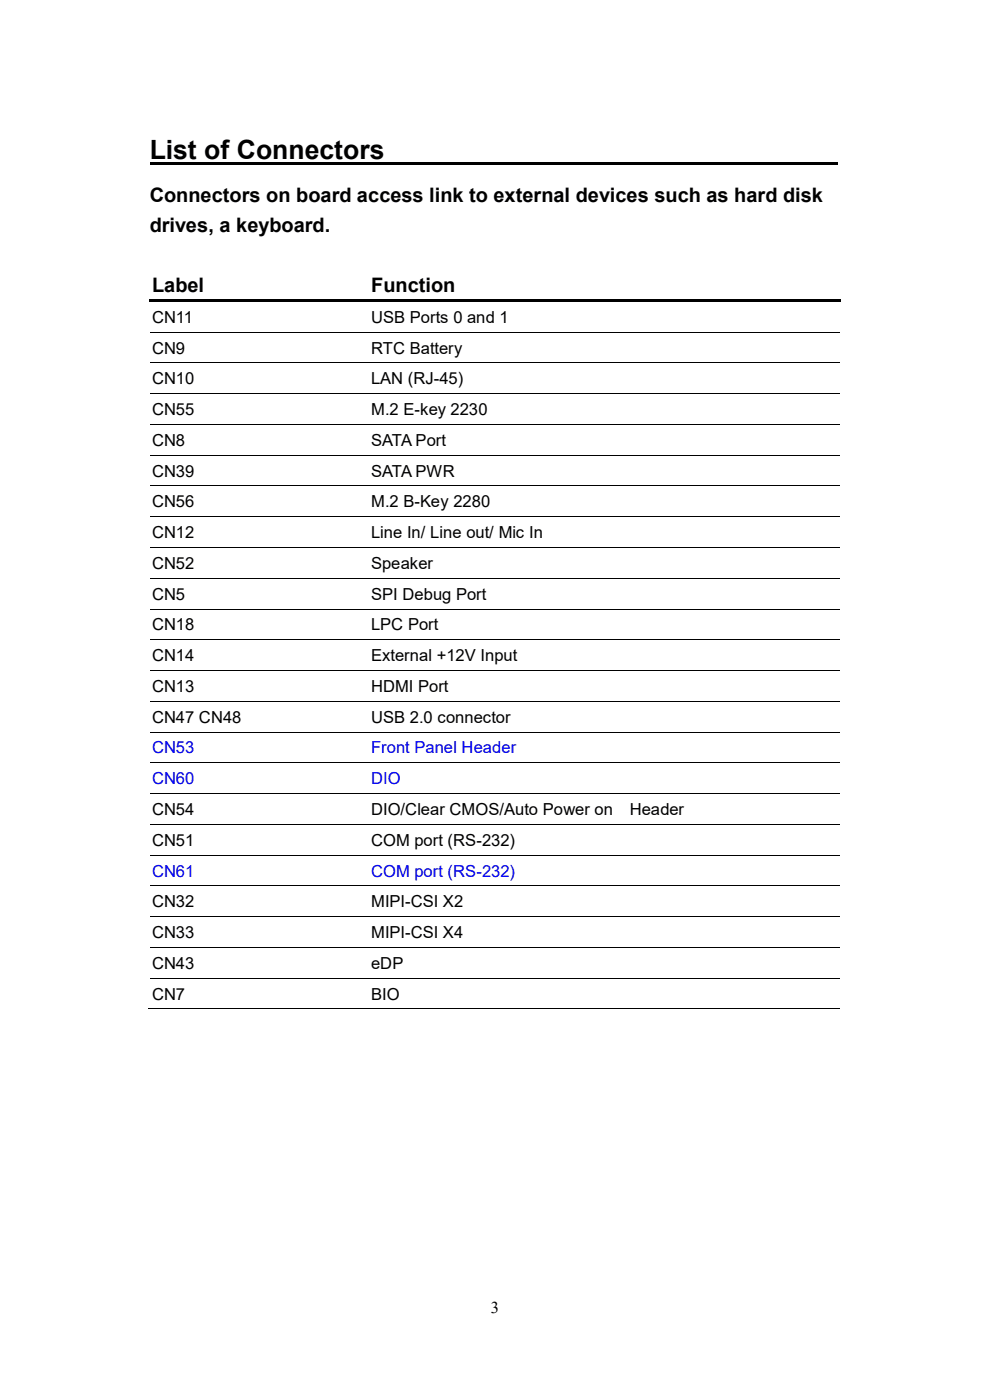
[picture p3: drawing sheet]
<svg xmlns="http://www.w3.org/2000/svg" width="210mm" height="297mm" viewBox="0 0 210 297" stroke-linecap="round" stroke-linejoin="round" font-family="sans-serif">
<defs><g id="words">
<text font-size="5.6" x="31.7" y="33.8">List of Connectors</text>
<g font-size="4.2">
<text x="31.7" y="42.8">Connectors on board access link to external devices such as hard disk</text>
<text x="31.7" y="49.2">drives, a keyboard.</text>
<text x="32.3" y="61.9">Label</text>
<text x="78.7" y="61.9">Function</text>
</g>
<g font-size="3.5">
<text x="32.3" y="68.5">CN11</text>
<text x="78.7" y="68.5">USB Ports 0 and 1</text>
<text x="32.3" y="75">CN9</text>
<text x="78.7" y="75">RTC Battery</text>
<text x="32.3" y="81.5">CN10</text>
<text x="78.7" y="81.5">LAN (RJ-45)</text>
<text x="32.3" y="88.1">CN55</text>
<text x="78.7" y="88.1">M.2 E-key 2230</text>
<text x="32.3" y="94.6">CN8</text>
<text x="78.7" y="94.6">SATA Port</text>
<text x="32.3" y="101.1">CN39</text>
<text x="78.7" y="101.1">SATA PWR</text>
<text x="32.3" y="107.7">CN56</text>
<text x="78.7" y="107.7">M.2 B-Key 2280</text>
<text x="32.3" y="114.2">CN12</text>
<text x="78.7" y="114.2">Line In/ Line out/ Mic In</text>
<text x="32.3" y="120.7">CN52</text>
<text x="78.7" y="120.7">Speaker</text>
<text x="32.3" y="127.2">CN5</text>
<text x="78.7" y="127.2">SPI Debug Port</text>
<text x="32.3" y="133.7">CN18</text>
<text x="78.7" y="133.7">LPC Port</text>
<text x="32.3" y="140.3">CN14</text>
<text x="78.7" y="140.3">External +12V Input</text>
<text x="32.3" y="146.8">CN13</text>
<text x="78.7" y="146.8">HDMI Port</text>
<text x="32.3" y="153.3">CN47 CN48</text>
<text x="78.7" y="153.3">USB 2.0 connector</text>
<text x="32.3" y="172.9">CN54</text>
<text x="78.7" y="172.9">DIO/Clear CMOS/Auto Power on</text>
<text x="133.6" y="172.9">Header</text>
<text x="32.3" y="179.4">CN51</text>
<text x="78.7" y="179.4">COM port (RS-232)</text>
<text x="32.3" y="192.5">CN32</text>
<text x="78.7" y="192.5">MIPI-CSI X2</text>
<text x="32.3" y="199">CN33</text>
<text x="78.7" y="199">MIPI-CSI X4</text>
<text x="32.3" y="205.5">CN43</text>
<text x="78.7" y="205.5">eDP</text>
<text x="32.3" y="212">CN7</text>
<text x="78.7" y="212">BIO</text>
<text x="104.1" y="278.6">3</text>
</g>
<g font-size="3.5" fill="#00f">
<text x="32.3" y="159.9">CN53</text>
<text x="78.7" y="159.9">Front Panel Header</text>
<text x="32.3" y="166.4">CN60</text>
<text x="78.7" y="166.4">DIO</text>
<text x="32.3" y="186">CN61</text>
<text x="78.7" y="186">COM port (RS-232)</text>
</g>
</g></defs>
<path d="M31.7 34.4h145.9v.6h-145.9zM78.7 63.5h99.6v.5h-99.6z" fill="#000"/>
<path d="M31.7 63.5h47v.5h-47z" fill-rule="evenodd" fill="#000"/>
<g fill="none" stroke="#000" stroke-width=".21">
<path d="M31.7 70.5h146.6M31.7 77h146.6M31.7 83.5h146.6M31.7 90h146.6M31.7 96.6h146.6M31.7 103.1h146.6M31.7 109.6h146.6M31.7 116.2h146.6M31.7 122.7h146.6M31.7 129.2h146.6M31.7 135.7h146.6M31.7 142.2h146.6"/>
<path d="M31.7 148.8h146.6M31.7 155.3h146.6M31.7 161.8h146.6M31.7 168.4h146.6M31.7 174.9h146.6M31.7 181.4h146.6M31.7 188h146.6M31.7 194.5h146.6M31.5 214h146.8M31.7 201h146.6M31.7 207.5h146.6"/>
</g>
<use href="#words"/>
</svg>
